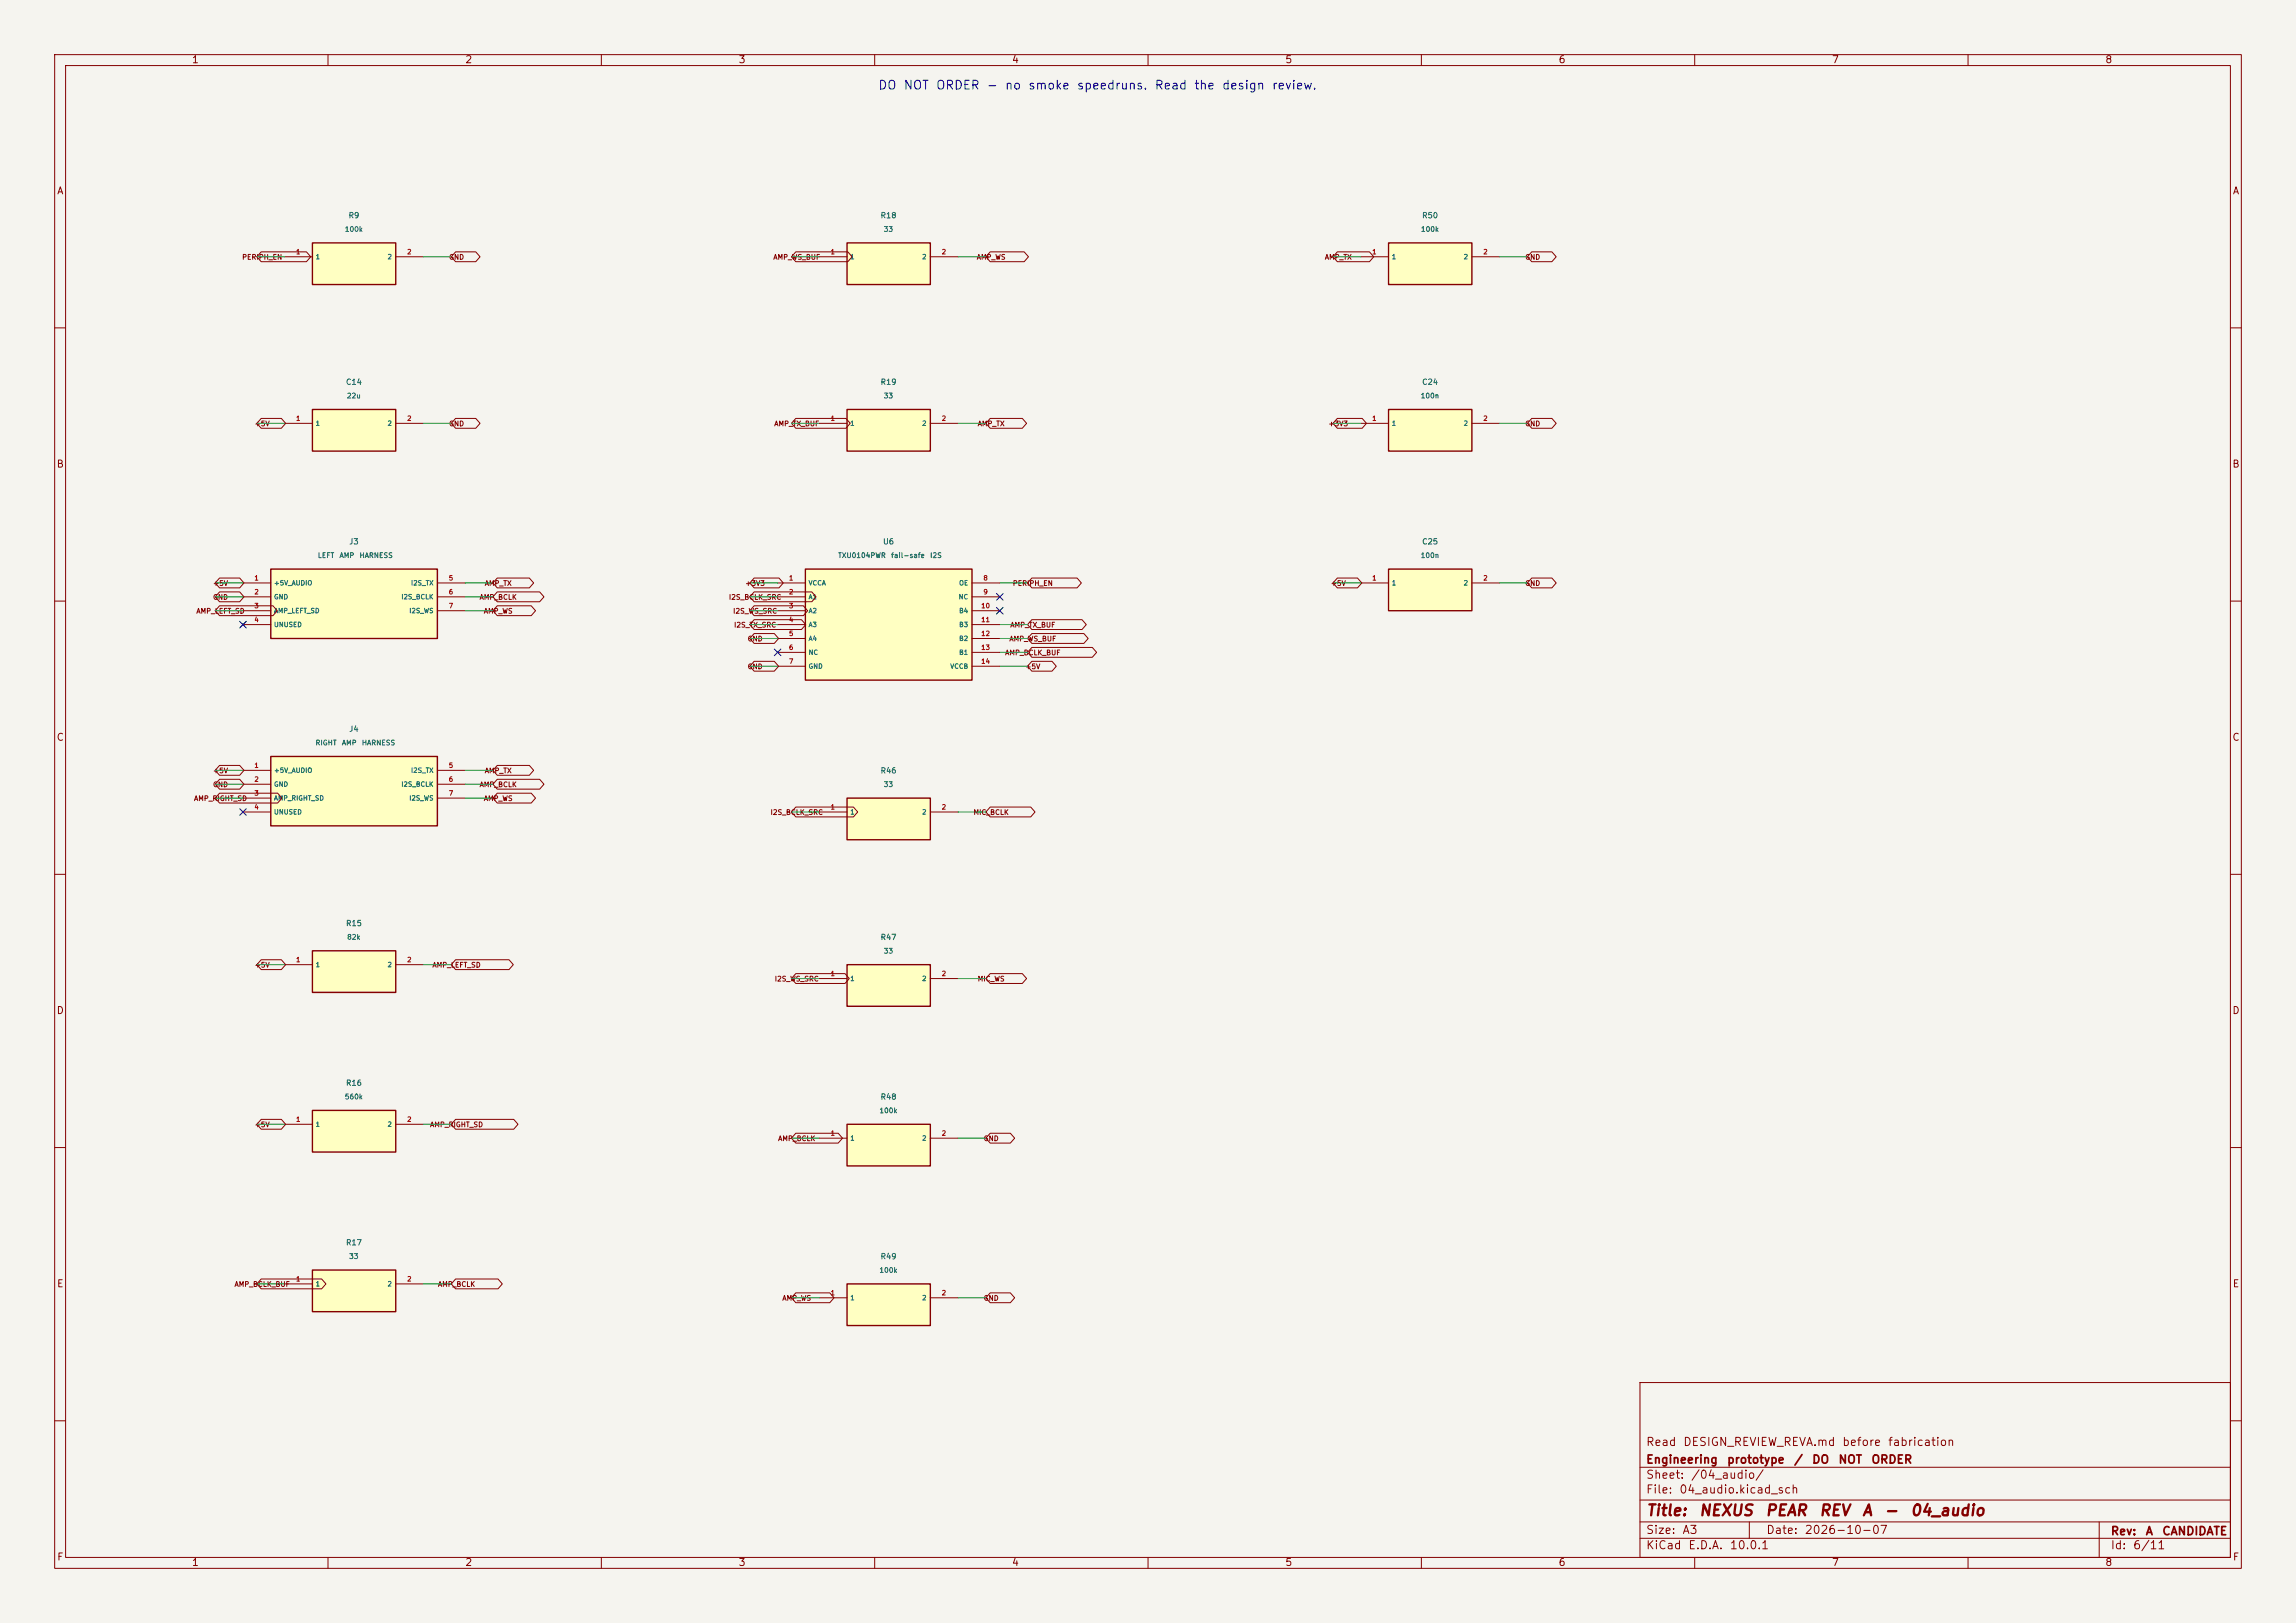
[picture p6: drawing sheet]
<svg xmlns="http://www.w3.org/2000/svg" width="420mm" height="297mm" viewBox="0 0 420 297" stroke-linecap="round" stroke-linejoin="round" font-family="sans-serif">
<defs><g id="words">
<g font-size="2" fill="#840000">
<text x="301" y="277.9">Title:</text>
<text x="310.6" y="277.9">NEXUS</text>
<text x="322.8" y="277.9">PEAR</text>
<text x="332.6" y="277.9">REV</text>
<text x="340.5" y="277.9">A</text>
<text x="344.5" y="277.9">-</text>
<text x="349.3" y="277.9">04_audio</text>
</g>
<text font-size="1.6" fill="#0000c2" x="160.5" y="16.8">DO NOT ORDER - no smoke speedruns. Read the design review.</text>
<g font-size="1.5" fill="#840000">
<text x="301" y="268.2">Engineering</text>
<text x="301" y="265">Read</text>
<text x="307.8" y="265">DESIGN_REVIEW_REVA.md</text>
<text x="315.8" y="268.2">prototype</text>
<text x="328" y="268.2">/</text>
<text x="331.4" y="268.2">DO</text>
<text x="336.2" y="268.2">NOT</text>
<text x="336.9" y="265">before</text>
<text x="342.2" y="268.2">ORDER</text>
<text x="345.2" y="265">fabrication</text>
<text x="301" y="273.7">File:</text>
<text x="301" y="271">Sheet:</text>
<text x="307.1" y="273.7">04_audio.kicad_sch</text>
<text x="309.2" y="271">/04_audio/</text>
<text x="301" y="281.1">Size:</text>
<text x="307.6" y="281.1">A3</text>
<text x="323" y="281.1">Date:</text>
<text x="330" y="281.1">2026-10-07</text>
<text x="386" y="281.3">Rev:</text>
<text x="392.4" y="281.3">A</text>
<text x="395.4" y="281.3">CANDIDATE</text>
<text x="301" y="283.9">KiCad</text>
<text x="308.7" y="283.9">E.D.A.</text>
<text x="316.3" y="283.9">10.0.1</text>
<text x="386" y="283.9">Id:</text>
<text x="390.1" y="283.9">6/11</text>
</g>
<g font-size="1.3" fill="#840000">
<text x="35" y="11.9">1</text>
<text x="85" y="11.9">2</text>
<text x="135" y="11.9">3</text>
<text x="185" y="11.9">4</text>
<text x="235" y="11.9">5</text>
<text x="285" y="11.9">6</text>
<text x="335" y="11.9">7</text>
<text x="385" y="11.9">8</text>
<text x="10.3" y="35.9">A</text>
<text x="408.3" y="35.9">A</text>
<text x="10.3" y="85.9">B</text>
<text x="408.2" y="85.9">B</text>
<text x="10.3" y="135.9">C</text>
<text x="408.2" y="135.9">C</text>
<text x="10.3" y="185.9">D</text>
<text x="408.2" y="185.9">D</text>
<text x="10.3" y="235.9">E</text>
<text x="408.3" y="235.9">E</text>
<text x="10.3" y="285.9">F</text>
<text x="35" y="286.9">1</text>
<text x="85" y="286.9">2</text>
<text x="135" y="286.9">3</text>
<text x="185" y="286.9">4</text>
<text x="235" y="286.9">5</text>
<text x="285" y="286.9">6</text>
<text x="335" y="286.9">7</text>
<text x="385" y="286.9">8</text>
<text x="408.3" y="285.9">F</text>
</g>
<g font-size="1" fill="#006464">
<text x="63.7" y="40.2">R9</text>
<text x="161" y="40.2">R18</text>
<text x="260" y="40.2">R50</text>
<text x="63.2" y="70.7">C14</text>
<text x="161" y="70.7">R19</text>
<text x="260" y="70.7">C24</text>
<text x="63.8" y="99.9">J3</text>
<text x="161.4" y="99.9">U6</text>
<text x="260" y="99.9">C25</text>
<text x="63.8" y="134.2">J4</text>
<text x="161" y="141.8">R46</text>
<text x="63.2" y="169.7">R15</text>
<text x="161" y="172.3">R47</text>
<text x="63.2" y="198.9">R16</text>
<text x="161" y="201.5">R48</text>
<text x="63.2" y="228.1">R17</text>
<text x="161" y="230.7">R49</text>
</g>
<g font-size=".9" fill="#840000">
<text x="44.2" y="47.7">PERIPH_EN</text>
<text x="82.1" y="47.7">GND</text>
<text x="141.4" y="47.7">AMP_WS_BUF</text>
<text x="178.6" y="47.7">AMP_WS</text>
<text x="242.2" y="47.7">AMP_TX</text>
<text x="278.9" y="47.7">GND</text>
<text x="46.5" y="78.2">+5V</text>
<text x="82.1" y="78.2">GND</text>
<text x="141.5" y="78.2">AMP_TX_BUF</text>
<text x="178.7" y="78.2">AMP_TX</text>
<text x="242.9" y="78.2">+3V3</text>
<text x="278.9" y="78.2">GND</text>
<text x="38.9" y="107.4">+5V</text>
<text x="88.6" y="107.4">AMP_TX</text>
<text x="136.2" y="107.4">+3V3</text>
<text x="185.2" y="107.4">PERIPH_EN</text>
<text x="243.3" y="107.4">+5V</text>
<text x="278.9" y="107.4">GND</text>
<text x="35.8" y="112.5">AMP_LEFT_SD</text>
<text x="38.9" y="110">GND</text>
<text x="87.6" y="110">AMP_BCLK</text>
<text x="88.4" y="112.5">AMP_WS</text>
<text x="133.2" y="110">I2S_BCLK_SRC</text>
<text x="134" y="112.5">I2S_WS_SRC</text>
<text x="134.2" y="115">I2S_TX_SRC</text>
<text x="136.7" y="117.6">GND</text>
<text x="184.5" y="117.6">AMP_WS_BUF</text>
<text x="184.7" y="115">AMP_TX_BUF</text>
<text x="136.7" y="122.7">GND</text>
<text x="183.8" y="120.1">AMP_BCLK_BUF</text>
<text x="187.5" y="122.7">+5V</text>
<text x="38.9" y="141.7">+5V</text>
<text x="88.6" y="141.7">AMP_TX</text>
<text x="35.4" y="146.8">AMP_RIGHT_SD</text>
<text x="38.9" y="144.3">GND</text>
<text x="87.6" y="144.3">AMP_BCLK</text>
<text x="88.4" y="146.8">AMP_WS</text>
<text x="140.9" y="149.3">I2S_BCLK_SRC</text>
<text x="178" y="149.3">MIC_BCLK</text>
<text x="46.5" y="177.3">+5V</text>
<text x="79" y="177.3">AMP_LEFT_SD</text>
<text x="141.6" y="179.8">I2S_WS_SRC</text>
<text x="178.7" y="179.8">MIC_WS</text>
<text x="46.5" y="206.5">+5V</text>
<text x="78.6" y="206.5">AMP_RIGHT_SD</text>
<text x="142.2" y="209">AMP_BCLK</text>
<text x="179.8" y="209">GND</text>
<text x="42.8" y="235.7">AMP_BCLK_BUF</text>
<text x="80" y="235.7">AMP_BCLK</text>
<text x="143" y="238.2">AMP_WS</text>
<text x="179.8" y="238.2">GND</text>
</g>
<g font-size=".9" fill="#a90000">
<text x="54.1" y="46.7">1</text>
<text x="74.4" y="46.7">2</text>
<text x="151.9" y="46.7">1</text>
<text x="172.2" y="46.7">2</text>
<text x="250.9" y="46.7">1</text>
<text x="271.2" y="46.7">2</text>
<text x="54.1" y="77.2">1</text>
<text x="74.4" y="77.2">2</text>
<text x="151.9" y="77.2">1</text>
<text x="172.2" y="77.2">2</text>
<text x="250.9" y="77.2">1</text>
<text x="271.2" y="77.2">2</text>
<text x="46.4" y="106.4">1</text>
<text x="82" y="106.4">5</text>
<text x="144.2" y="106.4">1</text>
<text x="179.8" y="106.4">8</text>
<text x="250.9" y="106.4">1</text>
<text x="271.2" y="106.4">2</text>
<text x="46.4" y="109">2</text>
<text x="46.4" y="111.5">3</text>
<text x="82" y="109">6</text>
<text x="82" y="111.5">7</text>
<text x="144.2" y="109">2</text>
<text x="144.2" y="111.5">3</text>
<text x="179.4" y="111.5">10</text>
<text x="179.8" y="109">9</text>
<text x="46.4" y="114">4</text>
<text x="144.2" y="114">4</text>
<text x="144.2" y="116.6">5</text>
<text x="144.2" y="119.1">6</text>
<text x="179.4" y="114">11</text>
<text x="179.4" y="116.6">12</text>
<text x="179.4" y="119.1">13</text>
<text x="144.2" y="121.7">7</text>
<text x="179.4" y="121.7">14</text>
<text x="46.4" y="140.7">1</text>
<text x="46.4" y="143.3">2</text>
<text x="82" y="140.7">5</text>
<text x="82" y="143.3">6</text>
<text x="46.4" y="145.8">3</text>
<text x="46.4" y="148.3">4</text>
<text x="82" y="145.8">7</text>
<text x="151.9" y="148.3">1</text>
<text x="172.2" y="148.3">2</text>
<text x="54.1" y="176.3">1</text>
<text x="74.4" y="176.3">2</text>
<text x="151.9" y="178.8">1</text>
<text x="172.2" y="178.8">2</text>
<text x="54.1" y="205.5">1</text>
<text x="74.4" y="205.5">2</text>
<text x="151.9" y="208">1</text>
<text x="172.2" y="208">2</text>
<text x="54.1" y="234.7">1</text>
<text x="74.4" y="234.7">2</text>
<text x="151.9" y="237.2">1</text>
<text x="172.2" y="237.2">2</text>
</g>
<g font-size=".9" fill="#006464">
<text x="57.6" y="47.6">1</text>
<text x="63" y="42.6">100k</text>
<text x="70.8" y="47.6">2</text>
<text x="155.4" y="47.6">1</text>
<text x="161.6" y="42.6">33</text>
<text x="168.6" y="47.6">2</text>
<text x="254.5" y="47.6">1</text>
<text x="259.8" y="42.6">100k</text>
<text x="267.6" y="47.6">2</text>
<text x="63.4" y="73.1">22u</text>
<text x="161.6" y="73.1">33</text>
<text x="259.8" y="73.1">100n</text>
<text x="57.6" y="78.1">1</text>
<text x="70.8" y="78.1">2</text>
<text x="155.4" y="78.1">1</text>
<text x="168.6" y="78.1">2</text>
<text x="254.5" y="78.1">1</text>
<text x="267.6" y="78.1">2</text>
<text x="50" y="107.3">+5V_AUDIO</text>
<text x="58.1" y="102.3">LEFT</text>
<text x="62" y="102.3">AMP</text>
<text x="65.7" y="102.3">HARNESS</text>
<text x="75.1" y="107.3">I2S_TX</text>
<text x="147.8" y="107.3">VCCA</text>
<text x="153.2" y="102.3">TXU0104PWR</text>
<text x="162.9" y="102.3">fail-safe</text>
<text x="170" y="102.3">I2S</text>
<text x="175.4" y="107.3">OE</text>
<text x="254.5" y="107.3">1</text>
<text x="259.8" y="102.3">100n</text>
<text x="267.6" y="107.3">2</text>
<text x="50" y="109.9">GND</text>
<text x="50" y="112.4">AMP_LEFT_SD</text>
<text x="73.3" y="109.9">I2S_BCLK</text>
<text x="74.8" y="112.4">I2S_WS</text>
<text x="147.8" y="109.9">A1</text>
<text x="147.8" y="112.4">A2</text>
<text x="175.3" y="109.9">NC</text>
<text x="175.4" y="112.4">B4</text>
<text x="50" y="115">UNUSED</text>
<text x="147.8" y="115">A3</text>
<text x="147.8" y="117.5">A4</text>
<text x="175.4" y="115">B3</text>
<text x="175.4" y="117.5">B2</text>
<text x="147.8" y="120">NC</text>
<text x="147.8" y="122.6">GND</text>
<text x="173.7" y="122.6">VCCB</text>
<text x="175.4" y="120">B1</text>
<text x="57.6" y="136.6">RIGHT</text>
<text x="62.4" y="136.6">AMP</text>
<text x="66.1" y="136.6">HARNESS</text>
<text x="50" y="141.6">+5V_AUDIO</text>
<text x="75.1" y="141.6">I2S_TX</text>
<text x="50" y="144.2">GND</text>
<text x="50" y="146.7">AMP_RIGHT_SD</text>
<text x="50" y="149.2">UNUSED</text>
<text x="73.3" y="144.2">I2S_BCLK</text>
<text x="74.8" y="146.7">I2S_WS</text>
<text x="155.4" y="149.2">1</text>
<text x="161.6" y="144.2">33</text>
<text x="168.6" y="149.2">2</text>
<text x="63.4" y="172.2">82k</text>
<text x="57.6" y="177.2">1</text>
<text x="70.8" y="177.2">2</text>
<text x="155.4" y="179.7">1</text>
<text x="161.6" y="174.7">33</text>
<text x="168.6" y="179.7">2</text>
<text x="63" y="201.4">560k</text>
<text x="160.8" y="203.9">100k</text>
<text x="57.6" y="206.4">1</text>
<text x="70.8" y="206.4">2</text>
<text x="155.4" y="208.9">1</text>
<text x="168.6" y="208.9">2</text>
<text x="63.8" y="230.6">33</text>
<text x="160.8" y="233.1">100k</text>
<text x="57.6" y="235.6">1</text>
<text x="70.8" y="235.6">2</text>
<text x="155.4" y="238.1">1</text>
<text x="168.6" y="238.1">2</text>
</g>
</g></defs>
<path d="M0 0h420v297h-420z" fill="#f5f4ef" stroke="#f5f4ef" stroke-width=".18"/>
<g fill="none" stroke="#840000" stroke-width=".18">
<path d="M10 10h400v277h-400zM12 12h396v273h-396zM60 10v2M110 10v2M160 10v2M210 10v2M260 10v2M310 10v2M360 10v2M10 60h2M408 60h2M10 110h2"/>
<path d="M408 110h2M10 160h2M408 160h2M10 210h2M408 210h2M300 253h108v32h-108zM10 260h2M300 278.5h108M300 274.5h108M300 268.5h108M320 278.5v3M384 278.5v6.5"/>
<path d="M408 260h2M60 285v2M110 285v2M160 285v2M210 285v2M260 285v2M300 281.5h108M310 285v2M360 285v2"/>
</g>
<path d="M154.9 146.1h15.3v7.6h-15.3z" fill="#ffffc2"/>
<path d="M154.9 146.1h15.3v7.6h-15.3z" fill="none" stroke="#840000" stroke-width=".25"/>
<path d="M149.9 148.6h5M170.2 148.6h5.1" fill="none" stroke="#840000" stroke-width=".18"/>
<path d="M147.3 104.1h30.5v20.4h-30.5z" fill="#ffffc2"/>
<path d="M147.3 104.1h30.5v20.4h-30.5z" fill="none" stroke="#840000" stroke-width=".25"/>
<g fill="none" stroke="#840000" stroke-width=".18">
<path d="M142.2 106.7h5.1M142.2 109.2h5.1M142.2 111.8h5.1M142.2 114.3h5.1M142.2 116.8h5.1M142.2 119.4h5.1M177.8 106.7h5.1M177.8 109.2h5.1M177.8 111.8h5.1M177.8 114.3h5.1M177.8 116.8h5.1M177.8 119.4h5.1"/>
<path d="M142.2 121.9h5.1M177.8 121.9h5.1"/>
</g>
<path d="M57.1 203.2h15.3v7.6h-15.3z" fill="#ffffc2"/>
<path d="M57.1 203.2h15.3v7.6h-15.3z" fill="none" stroke="#840000" stroke-width=".25"/>
<path d="M52.1 205.7h5M72.4 205.7h5.1" fill="none" stroke="#840000" stroke-width=".18"/>
<path d="M154.9 205.7h15.3v7.7h-15.3z" fill="#ffffc2"/>
<path d="M154.9 205.7h15.3v7.7h-15.3z" fill="none" stroke="#840000" stroke-width=".25"/>
<path d="M149.9 208.3h5M170.2 208.3h5.1" fill="none" stroke="#840000" stroke-width=".18"/>
<path d="M154.9 176.5h15.3v7.7h-15.3z" fill="#ffffc2"/>
<path d="M154.9 176.5h15.3v7.7h-15.3z" fill="none" stroke="#840000" stroke-width=".25"/>
<path d="M149.9 179.1h5M170.2 179.1h5.1" fill="none" stroke="#840000" stroke-width=".18"/>
<path d="M57.1 232.4h15.3v7.6h-15.3z" fill="#ffffc2"/>
<path d="M57.1 232.4h15.3v7.6h-15.3z" fill="none" stroke="#840000" stroke-width=".25"/>
<path d="M52.1 234.9h5M72.4 234.9h5.1" fill="none" stroke="#840000" stroke-width=".18"/>
<path d="M154.9 234.9h15.3v7.7h-15.3z" fill="#ffffc2"/>
<path d="M154.9 234.9h15.3v7.7h-15.3z" fill="none" stroke="#840000" stroke-width=".25"/>
<path d="M149.9 237.5h5M170.2 237.5h5.1" fill="none" stroke="#840000" stroke-width=".18"/>
<path d="M57.1 174h15.3v7.6h-15.3z" fill="#ffffc2"/>
<path d="M57.1 174h15.3v7.6h-15.3z" fill="none" stroke="#840000" stroke-width=".25"/>
<path d="M52.1 176.5h5M72.4 176.5h5.1" fill="none" stroke="#840000" stroke-width=".18"/>
<path d="M49.5 138.4h30.5v12.7h-30.5z" fill="#ffffc2"/>
<path d="M49.5 138.4h30.5v12.7h-30.5z" fill="none" stroke="#840000" stroke-width=".25"/>
<path d="M44.4 141h5.1M44.4 143.5h5.1M44.4 146.1h5.1M44.4 148.6h5.1M80 141h5.1M80 143.5h5.1M80 146.1h5.1" fill="none" stroke="#840000" stroke-width=".18"/>
<path d="M57.1 74.9h15.3v7.7h-15.3z" fill="#ffffc2"/>
<path d="M57.1 74.9h15.3v7.7h-15.3z" fill="none" stroke="#840000" stroke-width=".25"/>
<path d="M52.1 77.5h5M72.4 77.5h5.1" fill="none" stroke="#840000" stroke-width=".18"/>
<path d="M57.1 44.5h15.3v7.6h-15.3z" fill="#ffffc2"/>
<path d="M57.1 44.5h15.3v7.6h-15.3z" fill="none" stroke="#840000" stroke-width=".25"/>
<path d="M52.1 47h5M72.4 47h5.1" fill="none" stroke="#840000" stroke-width=".18"/>
<path d="M49.5 104.1h30.5v12.7h-30.5z" fill="#ffffc2"/>
<path d="M49.5 104.1h30.5v12.7h-30.5z" fill="none" stroke="#840000" stroke-width=".25"/>
<path d="M44.4 106.7h5.1M44.4 109.2h5.1M44.4 111.8h5.1M44.4 114.3h5.1M80 106.7h5.1M80 109.2h5.1M80 111.8h5.1" fill="none" stroke="#840000" stroke-width=".18"/>
<path d="M154.9 44.5h15.3v7.6h-15.3z" fill="#ffffc2"/>
<path d="M154.9 44.5h15.3v7.6h-15.3z" fill="none" stroke="#840000" stroke-width=".25"/>
<path d="M149.9 47h5M170.2 47h5.1" fill="none" stroke="#840000" stroke-width=".18"/>
<path d="M254 104.1h15.2v7.7h-15.2z" fill="#ffffc2"/>
<path d="M254 104.1h15.2v7.7h-15.2z" fill="none" stroke="#840000" stroke-width=".25"/>
<path d="M248.9 106.7h5.1M269.2 106.7h5.1" fill="none" stroke="#840000" stroke-width=".18"/>
<path d="M154.9 74.9h15.3v7.7h-15.3z" fill="#ffffc2"/>
<path d="M154.9 74.9h15.3v7.7h-15.3z" fill="none" stroke="#840000" stroke-width=".25"/>
<path d="M149.9 77.5h5M170.2 77.5h5.1" fill="none" stroke="#840000" stroke-width=".18"/>
<path d="M254 44.5h15.2v7.6h-15.2z" fill="#ffffc2"/>
<path d="M254 44.5h15.2v7.6h-15.2z" fill="none" stroke="#840000" stroke-width=".25"/>
<path d="M248.9 47h5.1M269.2 47h5.1" fill="none" stroke="#840000" stroke-width=".18"/>
<path d="M254 74.9h15.2v7.7h-15.2z" fill="#ffffc2"/>
<path d="M254 74.9h15.2v7.7h-15.2z" fill="none" stroke="#840000" stroke-width=".25"/>
<g fill="none" stroke="#840000" stroke-width=".18">
<path d="M47.8 46.1h8.3l.7 .9-.7 .9h-8.3l-.8-.9zM83.3 46.1h3.7l.8 .9-.8 .9h-3.7l-.8-.9zM145.6 46.1h9.5l.8 .9-.8 .9h-9.5l-.8-.9zM181.1 46.1h6.2l.8 .9-.8 .9h-6.2l-.8-.9zM244.6 46.1h5.9l.8 .9-.8 .9h-5.9l-.8-.9zM280.2 46.1h3.7l.8 .9-.8 .9h-3.7l-.8-.9zM47.8 76.6h3.7l.8 .9-.8 .9h-3.7l-.8-.9zM83.3 76.6h3.7l.8 .9-.8 .9h-3.7l-.8-.9zM145.6 76.6h9.1l.8 .9-.8 .9h-9.1l-.8-.9zM181.1 76.6h5.9l.8 .9-.8 .9h-5.9l-.8-.9zM244.6 76.6h4.6l.8 .9-.8 .9h-4.6l-.8-.9zM248.9 77.5h5.1"/>
<path d="M269.2 77.5h5.1M280.2 76.6h3.7l.8 .9-.8 .9h-3.7l-.8-.9zM40.2 108.3h3.6l.8 .9-.8 .9h-3.6l-.8-.9zM40.2 110.9h9.7l.8 .9-.8 .9h-9.7l-.8-.9zM40.2 105.8h3.6l.8 .9-.8 .9h-3.6l-.8-.9zM91 110.9h6.2l.8 .9-.8 .9h-6.2l-.8-.9zM91 105.8h5.8l.8 .9-.8 .9h-5.8l-.8-.9zM91 108.3h7.7l.8 .9-.8 .9h-7.7l-.8-.9zM137.9 105.8h4.6l.8 .9-.8 .9h-4.6l-.7-.9zM137.9 113.4h8.7l.8 .9-.8 .9h-8.7l-.7-.9zM137.9 115.9h3.7l.8 .9-.8 .9h-3.7l-.7-.9zM137.9 108.3h10.6l.8 .9-.8 .9h-10.6l-.7-.9z"/>
<path d="M137.9 110.9h9l.8 .9-.8 .9h-9l-.7-.9zM188.7 105.8h8.3l.8 .9-.8 .9h-8.3l-.7-.9zM188.7 113.4h9.2l.8 .9-.8 .9h-9.2l-.7-.9zM188.7 115.9h9.6l.8 .9-.8 .9h-9.6l-.7-.9zM188.7 118.5h11.1l.8 .9-.8 .9h-11.1l-.7-.9zM244.6 105.8h3.7l.8 .9-.8 .9h-3.7l-.8-.9zM280.2 105.8h3.7l.8 .9-.8 .9h-3.7l-.8-.9zM137.9 121h3.7l.8 .9-.8 .9h-3.7l-.7-.9zM188.7 121h3.7l.8 .9-.8 .9h-3.7l-.7-.9zM40.2 145.1h10.6l.8 1-.8 .9h-10.6l-.8-.9zM40.2 140.1h3.6l.8 .9-.8 .9h-3.6l-.8-.9zM40.2 142.6h3.6l.8 .9-.8 .9h-3.6l-.8-.9z"/>
<path d="M91 140.1h5.8l.8 .9-.8 .9h-5.8l-.8-.9zM91 142.6h7.7l.8 .9-.8 .9h-7.7l-.8-.9zM91 145.1h6.2l.8 1-.8 .9h-6.2l-.8-.9zM145.6 147.7h10.5l.8 .9-.8 .9h-10.5l-.8-.9zM181.1 147.7h7.4l.8 .9-.8 .9h-7.4l-.8-.9zM47.8 175.6h3.7l.8 .9-.8 .9h-3.7l-.8-.9zM83.3 175.6h9.8l.8 .9-.8 .9h-9.8l-.8-.9zM145.6 178.2h9l.8 .9-.8 .9h-9l-.8-.9zM181.1 178.2h5.9l.8 .9-.8 .9h-5.9l-.8-.9zM47.8 204.8h3.7l.8 .9-.8 .9h-3.7l-.8-.9zM83.3 204.8h10.7l.8 .9-.8 .9h-10.7l-.8-.9zM145.6 207.4h7.7l.8 .9-.8 .9h-7.7l-.8-.9z"/>
<path d="M181.1 207.4h3.7l.8 .9-.8 .9h-3.7l-.8-.9zM47.8 234h11l.8 .9-.8 1h-11l-.8-1zM83.3 234h7.8l.8 .9-.8 1h-7.8l-.8-1zM145.6 236.6h6.2l.8 .9-.8 .9h-6.2l-.8-.9zM181.1 236.6h3.7l.8 .9-.8 .9h-3.7l-.8-.9z"/>
</g>
<g fill="none" stroke="#009600" stroke-width=".18">
<path d="M47 47h5.1M77.5 47h5M144.8 47h5.1M175.3 47h5M243.8 47h5.1M274.3 47h5.1M47 77.5h5.1M77.5 77.5h5M144.8 77.5h5.1M175.3 77.5h5M243.8 77.5h5.1M274.3 77.5h5.1"/>
<path d="M39.4 106.7h5M39.4 109.2h5M39.4 111.8h5M85.1 106.7h5.1M85.1 109.2h5.1M85.1 111.8h5.1M137.2 106.7h5M137.2 116.8h5M137.2 109.2h5M137.2 111.8h5M137.2 114.3h5M182.9 119.4h5.1"/>
<path d="M182.9 106.7h5.1M182.9 116.8h5.1M182.9 114.3h5.1M243.8 106.7h5.1M274.3 106.7h5.1M137.2 121.9h5M182.9 121.9h5.1M39.4 141h5M39.4 143.5h5M39.4 146.1h5M85.1 141h5.1M85.1 143.5h5.1"/>
<path d="M85.1 146.1h5.1M144.8 148.6h5.1M175.3 148.6h5M47 176.5h5.1M77.5 176.5h5M144.8 179.1h5.1M175.3 179.1h5M47 205.7h5.1M77.5 205.7h5M144.8 208.3h5.1M175.3 208.3h5M47 234.9h5.1"/>
<path d="M77.5 234.9h5M144.8 237.5h5.1M175.3 237.5h5"/>
</g>
<path d="M43.8 113.7l1.3 1.2M45.1 113.7l-1.3 1.2M141.6 118.8l1.2 1.2M142.8 118.8l-1.2 1.2M182.3 111.2l1.2 1.2M182.3 108.6l1.2 1.2M183.5 111.2l-1.2 1.2M183.5 108.6l-1.2 1.2M43.8 148l1.3 1.2M45.1 148l-1.3 1.2" fill="none" stroke="#000084" stroke-width=".18"/>
<use href="#words"/>
</svg>
